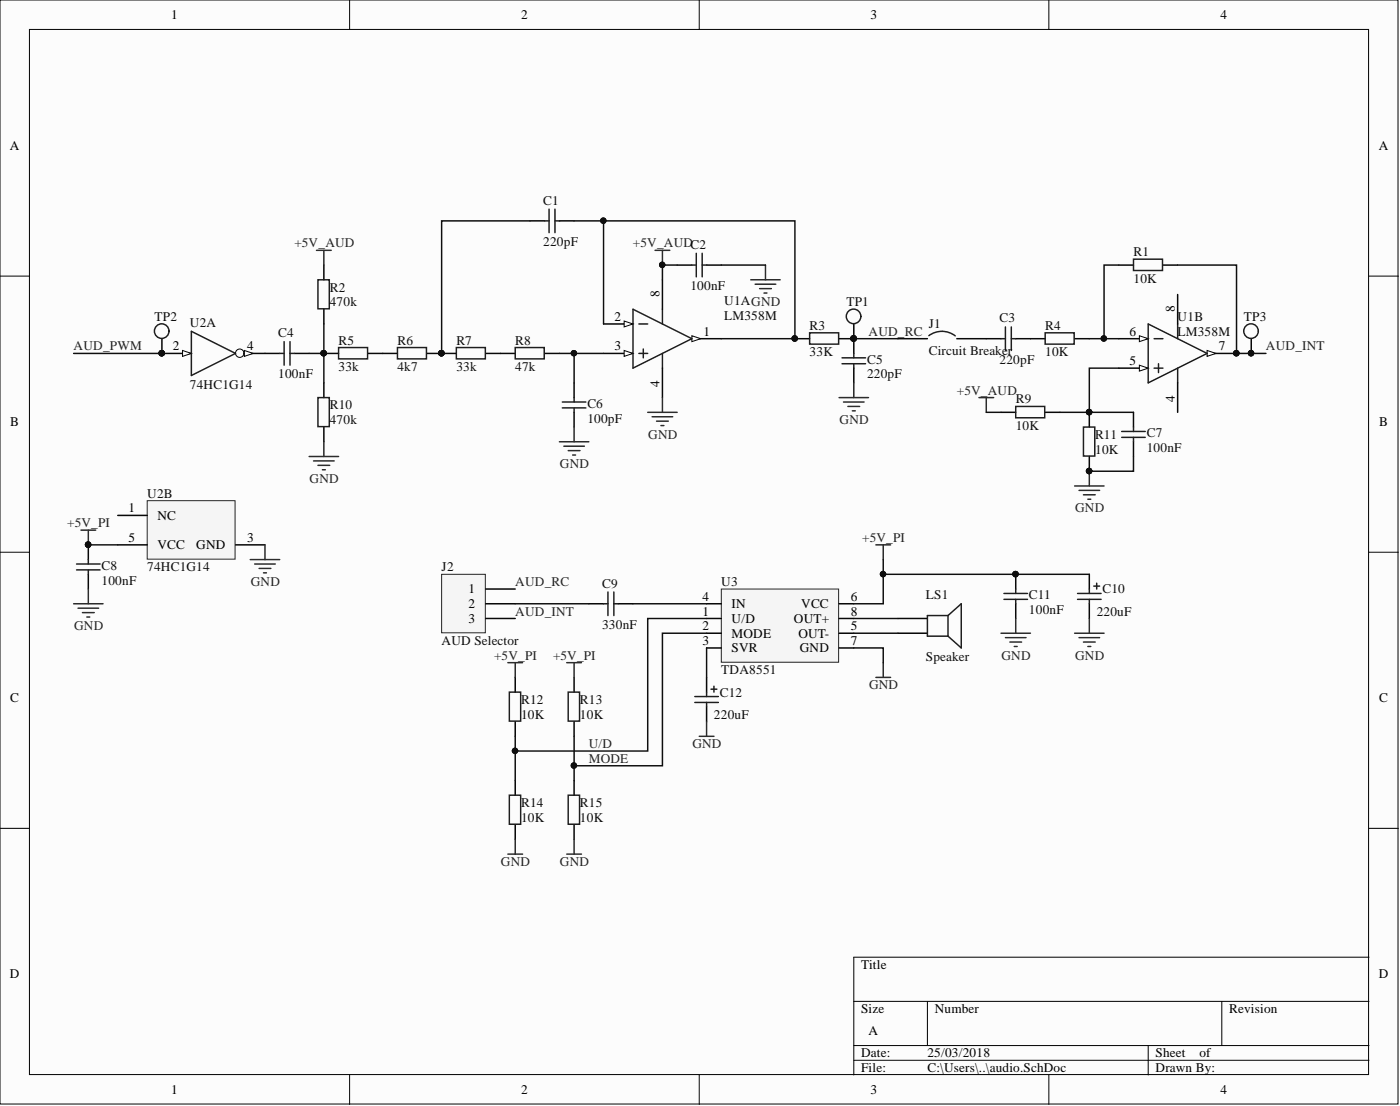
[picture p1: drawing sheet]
<svg xmlns="http://www.w3.org/2000/svg" width="241mm" height="190mm" viewBox="0 0 241 190" stroke-linecap="round" stroke-linejoin="round" font-family="sans-serif">
<defs><g id="words">
<g font-size="2.3">
<text x="29.5" y="3.3">1</text>
<text x="89.8" y="3.3">2</text>
<text x="150" y="3.3">3</text>
<text x="210.3" y="3.3">4</text>
<text x="1.7" y="25.8">A</text>
<text x="237.7" y="25.8">A</text>
<text x="113.7" y="51.2" transform="rotate(-90 113.7 51.2)">8</text>
<text x="202.5" y="53.8" transform="rotate(-90 202.5 53.8)">8</text>
<text x="105.9" y="55.3">2</text>
<text x="121.3" y="57.8">1</text>
<text x="194.7" y="57.8">6</text>
<text x="29.8" y="60.4">2</text>
<text x="42.6" y="60.4">4</text>
<text x="105.9" y="60.4">3</text>
<text x="194.7" y="62.9">5</text>
<text x="210.1" y="60.4">7</text>
<text x="113.7" y="66.6" transform="rotate(-90 113.7 66.6)">4</text>
<text x="202.5" y="69.2" transform="rotate(-90 202.5 69.2)">4</text>
<text x="1.8" y="73.4">B</text>
<text x="237.7" y="73.4">B</text>
<text x="22.2" y="88.3">1</text>
<text x="27.1" y="89.5">NC</text>
<text x="22.2" y="93.3">5</text>
<text x="27.1" y="94.6">VCC</text>
<text x="33.8" y="94.6">GND</text>
<text x="42.6" y="93.3">3</text>
<text x="80.8" y="102.2">1</text>
<text x="80.8" y="104.8">2</text>
<text x="80.8" y="107.3">3</text>
<text x="121.1" y="103.5">4</text>
<text x="121.1" y="106">1</text>
<text x="126.1" y="104.8">IN</text>
<text x="126.1" y="107.3">U/D</text>
<text x="136.8" y="107.3">OUT+</text>
<text x="138.1" y="104.8">VCC</text>
<text x="146.7" y="103.5">6</text>
<text x="146.7" y="106">8</text>
<text x="121.1" y="111.1">3</text>
<text x="121.1" y="108.6">2</text>
<text x="126.1" y="112.4">SVR</text>
<text x="126.1" y="109.8">MODE</text>
<text x="137.6" y="109.8">OUT-</text>
<text x="137.9" y="112.4">GND</text>
<text x="146.7" y="108.6">5</text>
<text x="146.7" y="111.1">7</text>
<text x="1.8" y="120.9">C</text>
<text x="237.7" y="120.9">C</text>
<text x="148.4" y="166.9">Title</text>
<text x="1.7" y="168.5">D</text>
<text x="237.7" y="168.5">D</text>
<text x="148.4" y="174.5">Size</text>
<text x="149.7" y="178.3">A</text>
<text x="161.1" y="174.5">Number</text>
<text x="211.9" y="174.5">Revision</text>
<text x="148.4" y="182.1">Date:</text>
<text x="148.4" y="184.7">File:</text>
<text x="159.8" y="182.1">25/03/2018</text>
<text x="159.8" y="184.7">C:\Users\..\audio.SchDoc</text>
<text x="199.2" y="182.1">Sheet</text>
<text x="199.2" y="184.7">Drawn By:</text>
<text x="206.7" y="182.1">of</text>
<text x="29.5" y="188.5">1</text>
<text x="89.8" y="188.5">2</text>
<text x="150" y="188.5">3</text>
<text x="210.3" y="188.5">4</text>
</g>
<g font-size="2.3" fill="#0e0e0e">
<text x="93.6" y="35.3">C1</text>
<text x="93.6" y="42.4">220pF</text>
<text x="195.4" y="44.1">R1</text>
<text x="56.8" y="52.8">470k</text>
<text x="56.8" y="50.2">R2</text>
<text x="119" y="50">100nF</text>
<text x="124.8" y="52.5">U1AGND</text>
<text x="145.9" y="52.8">TP1</text>
<text x="195.4" y="48.7">10K</text>
<text x="26.6" y="55.3">TP2</text>
<text x="32.7" y="56.3">U2A</text>
<text x="48" y="58.1">C4</text>
<text x="58.4" y="59.4">R5</text>
<text x="68.5" y="59.4">R6</text>
<text x="78.7" y="59.4">R7</text>
<text x="88.8" y="59.4">R8</text>
<text x="124.8" y="55">LM358M</text>
<text x="139.5" y="56.8">R3</text>
<text x="160.1" y="56.6">J1</text>
<text x="172.3" y="55.5">C3</text>
<text x="180.1" y="56.8">R4</text>
<text x="203" y="55.3">U1B</text>
<text x="203" y="57.8">LM358M</text>
<text x="214.4" y="55.3">TP3</text>
<text x="48" y="65.2">100nF</text>
<text x="58.4" y="63.9">33k</text>
<text x="68.5" y="63.9">4k7</text>
<text x="78.7" y="63.9">33k</text>
<text x="88.8" y="63.9">47k</text>
<text x="139.5" y="61.4">33K</text>
<text x="149.4" y="65.2">220pF</text>
<text x="149.4" y="62.6">C5</text>
<text x="160.1" y="61.1">Circuit Breaker</text>
<text x="172.3" y="62.6">220pF</text>
<text x="180.1" y="61.4">10K</text>
<text x="32.7" y="67">74HC1G14</text>
<text x="56.8" y="70.5">R10</text>
<text x="101.2" y="70.3">C6</text>
<text x="175.1" y="69.5">R9</text>
<text x="56.8" y="73">470k</text>
<text x="101.2" y="72.8">100pF</text>
<text x="175.1" y="74.1">10K</text>
<text x="188.8" y="75.6">R11</text>
<text x="197.6" y="77.9">100nF</text>
<text x="197.6" y="75.3">C7</text>
<text x="188.8" y="78.1">10K</text>
<text x="25.4" y="85.7">U2B</text>
<text x="17.5" y="100.7">100nF</text>
<text x="17.5" y="98.2">C8</text>
<text x="25.4" y="98.4">74HC1G14</text>
<text x="76.1" y="98.4">J2</text>
<text x="103.8" y="101.2">C9</text>
<text x="124.3" y="101">U3</text>
<text x="159.6" y="103.2">LS1</text>
<text x="177.4" y="105.8">100nF</text>
<text x="177.4" y="103.2">C11</text>
<text x="189" y="106">220uF</text>
<text x="190" y="102.2">C10</text>
<text x="76.1" y="111.1">AUD Selector</text>
<text x="103.8" y="108.3">330nF</text>
<text x="159.6" y="113.9">Speaker</text>
<text x="124.1" y="120">C12</text>
<text x="124.3" y="116.2">TDA8551</text>
<text x="89.8" y="123.8">10K</text>
<text x="89.8" y="121.2">R12</text>
<text x="100" y="123.8">10K</text>
<text x="100" y="121.2">R13</text>
<text x="123.1" y="123.8">220uF</text>
<text x="89.8" y="141.5">10K</text>
<text x="89.8" y="139">R14</text>
<text x="100" y="141.5">10K</text>
<text x="100" y="139">R15</text>
</g>
<g font-size="2.3" fill="#262626">
<text x="50.7" y="42.6">+5V_AUD</text>
<text x="109.1" y="42.6">+5V_AUDC2</text>
<text x="149.7" y="57.8">AUD_RC</text>
<text x="12.7" y="60.4">AUD_PWM</text>
<text x="218.2" y="60.4">AUD_INT</text>
<text x="164.9" y="68">+5V_AUD</text>
<text x="111.7" y="75.6">GND</text>
<text x="144.7" y="73">GND</text>
<text x="53.4" y="83.2">GND</text>
<text x="96.5" y="80.7">GND</text>
<text x="185.3" y="88.3">GND</text>
<text x="11.6" y="90.8">+5V_PI</text>
<text x="148.6" y="93.3">+5V_PI</text>
<text x="43.2" y="101">GND</text>
<text x="88.8" y="101">AUD_RC</text>
<text x="88.8" y="106">AUD_INT</text>
<text x="12.8" y="108.6">GND</text>
<text x="85.2" y="113.6">+5V_PI</text>
<text x="95.3" y="113.6">+5V_PI</text>
<text x="172.6" y="113.6">GND</text>
<text x="185.3" y="113.6">GND</text>
<text x="149.8" y="118.7">GND</text>
<text x="101.5" y="128.9">U/D</text>
<text x="101.5" y="131.4">MODE</text>
<text x="119.3" y="128.9">GND</text>
<text x="86.3" y="149.1">GND</text>
<text x="96.5" y="149.1">GND</text>
</g>
</g></defs>
<g fill="#fcfcfc" stroke="#000" stroke-width=".17">
<path d="M0 0h241v190.2h-241z"/>
<path d="M5.1 5.1h230.8v180h-230.8z"/>
</g>
<g fill="none" stroke="#000" stroke-width=".17">
<path d="M60.3 0v5.1M120.5 0v5.1M180.8 0v5.1M0 47.6h5.1M236 47.6h5M0 95.1h5.1M236 95.1h5M0 142.7h5.1M236 142.7h5M147.2 172.5h88.8M159.8 172.5v7.6M210.6 172.5v7.6"/>
<path d="M236 164.9h-88.8v20.3M60.3 185.2v5M120.5 185.2v5M147.2 180.1h88.8M147.2 182.6h88.8M180.8 185.2v5M197.9 180.1v5.1"/>
</g>
<path d="M104 60.9h5.1" fill="none" stroke="#000" stroke-width=".25"/>
<path d="M107.6 60.4l1.5 .5-1.5 .5z" fill="#fcfcfc"/>
<path d="M107.6 60.4l1.5 .5-1.5 .5z" fill="none" stroke="#000" stroke-width=".17"/>
<path d="M104 55.8h5.1" fill="none" stroke="#000" stroke-width=".25"/>
<path d="M107.6 55.3l1.5 .5-1.5 .5z" fill="#fcfcfc"/>
<path d="M107.6 55.3l1.5 .5-1.5 .5z" fill="none" stroke="#000" stroke-width=".17"/>
<path d="M119.2 58.3h5.1" fill="none" stroke="#000" stroke-width=".25"/>
<path d="M119.2 57.8l1.6 .5-1.6 .5z" fill="#fcfcfc"/>
<path d="M119.2 57.8l1.6 .5-1.6 .5z" fill="none" stroke="#000" stroke-width=".17"/>
<path d="M109.1 53.3l10.1 5-10.1 5.1zM110.1 55.8h1.5M114.2 53.3v2.5M110.1 60.9h1.5M110.9 60.1v1.5M114.2 60.9v2.5" fill="none" stroke="#1c1c1c" stroke-width=".25"/>
<path d="M114.2 48.2v5.1M192.8 58.3h5.1M114.2 63.4v5.1" fill="none" stroke="#000" stroke-width=".25"/>
<path d="M196.4 57.8l1.5 .5-1.5 .5z" fill="#fcfcfc"/>
<path d="M196.4 57.8l1.5 .5-1.5 .5z" fill="none" stroke="#000" stroke-width=".17"/>
<path d="M192.8 63.4h5.1" fill="none" stroke="#000" stroke-width=".25"/>
<path d="M196.4 62.9l1.5 .5-1.5 .5z" fill="#fcfcfc"/>
<path d="M196.4 62.9l1.5 .5-1.5 .5z" fill="none" stroke="#000" stroke-width=".17"/>
<path d="M208.1 60.9h5" fill="none" stroke="#000" stroke-width=".25"/>
<path d="M208.1 60.4l1.5 .5-1.5 .5z" fill="#fcfcfc"/>
<path d="M208.1 60.4l1.5 .5-1.5 .5z" fill="none" stroke="#000" stroke-width=".17"/>
<g fill="#0e0e0e" stroke="#0e0e0e" stroke-width=".17">
<circle cx="213.1" cy="60.8" r=".47"/>
<circle cx="114.1" cy="45.6" r=".47"/>
<circle cx="55.8" cy="60.8" r=".47"/>
<circle cx="76.1" cy="60.8" r=".47"/>
<circle cx="147.1" cy="58.3" r=".47"/>
<circle cx="137" cy="58.3" r=".47"/>
<circle cx="187.7" cy="71" r=".47"/>
<circle cx="187.7" cy="81.1" r=".47"/>
</g>
<g fill="none" stroke="#1c1c1c" stroke-width=".25">
<path d="M93.9 38h.7M94.6 36v4.1M95.7 36v4.1M95.7 38h.7M49 58.8v4.1M50 58.8v4.1M54.8 48.2h2v5h-2zM58.4 59.9h5v1.9h-5zM68.5 59.9h5v1.9h-5zM78.7 59.9h5v1.9h-5zM88.8 59.9h5v1.9h-5zM119.2 45.7h.8"/>
<path d="M120 43.6v4.1M121 43.6v4.1M121 45.7h.8M139.5 57.3h5v2h-5zM160.1 57.8a3.8 3.8 0 0 1 4.5 .1M172.5 58.3h.8M173.3 56.3v4.1M174.3 58.3h.8M174.3 56.3v4.1M180.1 57.3h5v2h-5zM195.4 44.6h5v2h-5zM197.9 55.8l10.2 5.1-10.2 5z"/>
<path d="M198.9 58.3h1.5M203 55.8v2.5M48.2 60.9h.8M50 60.9h.7M54.8 68.5h2v5h-2zM96.9 70.3h4.1M96.9 69.2h4.1M99 68.5v.7M99 70.3v.7M145.1 61.6h4.1M145.1 62.6h4.1M147.2 60.9v.7"/>
<path d="M147.2 62.6v.8M175.1 70h5v2h-5zM186.7 73.6h2v5h-2zM193.3 75.3h4.1M193.3 74.3h4.1M195.4 73.6v.7M195.4 75.3v.8M198.9 63.4h1.5M199.7 62.6v1.6M203 63.4v2.5"/>
</g>
<g fill="none" stroke="#000" stroke-width=".25">
<path d="M91.3 38h2.6M96.4 38h2.6M55.8 45.7v2.5M55.8 53.3v2.5M116.7 45.7h2.5M121.8 45.7h2.5M137 58.3h2.5M144.6 58.3h2.6v2.6M154.8 58.3h5M164.9 58.3h7.6M175.1 58.3h5M185.2 58.3h2.6"/>
<path d="M192.8 45.7h2.6M200.4 45.7h2.6M203 50.7v5.1M45.7 60.9h2.5M50.7 60.9h2.6M55.8 60.9h2.6M55.8 65.9v2.6M55.8 73.6v2.5M63.4 60.9h5.1M73.6 60.9h5.1M83.7 60.9h5.1M93.9 60.9h2.5"/>
<path d="M99 65.9v2.6M99 71v2.6M147.2 63.4v2.5M172.5 71h2.6M180.1 71h2.6M187.8 71v2.6M187.8 78.6v2.6M195.4 71v2.6M195.4 76.1v2.5M203 65.9v5.1"/>
</g>
<g fill="none" stroke="#262626" stroke-width=".25">
<path d="M54.5 43.1h2.6M55.8 43.1v2.6M112.9 43.1h2.5M114.2 43.1v2.6M129.4 48.2h5.1M130.2 49h3.5M130.9 49.7h2M131.7 50.5h.5M131.9 45.7v2.5M53.3 78.6h5.1M54 79.4h3.6M55.8 76.1v2.5"/>
<path d="M96.4 76.1h5.1M97.2 76.9h3.5M97.9 77.6h2.1M98.7 78.4h.5M99 73.6v2.5M111.6 71h5.1M112.4 71.8h3.6M113.2 72.5h2M113.9 73.3h.5M114.2 68.5v2.5M144.6 68.5h5.1M145.4 69.2h3.5"/>
<path d="M146.1 70h2.1M146.9 70.8h.5M147.2 65.9v2.6M54.8 80.2h2M55.6 80.9h.5M185.2 83.7h5.1M186 84.5h3.5M186.7 85.2h2.1M187.5 86h.5M187.8 81.2v2.5"/>
</g>
<path d="M76.1 98.9h7.6v10.1h-7.6z" fill="#f5f5f5" stroke="#262626" stroke-width=".17"/>
<path d="M83.7 101.5h5.1M83.7 104h5.1M83.7 106.5h5.1M101.5 104h2.5M106.6 104h2.5" fill="none" stroke="#000" stroke-width=".25"/>
<path d="M104 104h.8M104.8 102v4M105.8 102v4M105.8 104h.8" fill="none" stroke="#1c1c1c" stroke-width=".25"/>
<path d="M168.7 68.5h2.6M170 68.5v2.5" fill="none" stroke="#262626" stroke-width=".25"/>
<path d="M124.3 101.5h20.2v12.6h-20.2z" fill="#f5f5f5" stroke="#262626" stroke-width=".17"/>
<g fill="none" stroke="#000" stroke-width=".25">
<path d="M40.6 60.9h5.1M88.8 116.7v2.5M99 116.7v2.5M121.8 104h2.5M121.8 106.5h2.5M121.8 109.1h2.5M121.8 111.6h2.5M121.8 116.7v2.5M144.6 104h2.6M144.6 106.5h2.6M144.6 109.1h2.6M144.6 111.6h2.6"/>
<path d="M154.8 106.5h5M154.8 109.1h5M88.8 124.3v2.5M88.8 134.4v2.6M99 124.3v2.5M99 134.4v2.6M121.8 121.8v2.5M88.8 142v2.6M99 142v2.6"/>
</g>
<g fill="none" stroke="#262626" stroke-width=".25">
<path d="M151 93.8h2.5M152.2 93.8v2.6M87.5 114.1h2.6M88.8 114.1v2.6M97.7 114.1h2.5M99 114.1v2.6M151 116.7h2.5M152.2 114.1v2.6M120.5 126.8h2.6M121.8 124.3v2.5M87.5 147.1h2.6M88.8 144.6v2.5"/>
<path d="M97.7 147.1h2.5M99 144.6v2.5"/>
</g>
<g fill="none" stroke="#1c1c1c" stroke-width=".25">
<path d="M87.8 119.2h1.9v5h-1.9zM97.9 119.2h2v5h-2zM119.8 120h4M121.8 119.2v.8M122.5 118.7h1.1M123.1 118.2v1M163.4 106l2.3-2v7.6l-2.3-2M163.4 106v3.6M163.4 106h-3.6v3.6h3.6M87.8 137h1.9v5h-1.9zM97.9 137h2v5h-2zM119.8 121h4"/>
<path d="M121.8 121v.8"/>
</g>
<circle cx="41.3" cy="60.8" r=".72" fill="#fcfcfc" stroke="#000" stroke-width=".17"/>
<path d="M42.1 60.4l1.5 .5-1.5 .5z" fill="#fcfcfc"/>
<path d="M42.1 60.4l1.5 .5-1.5 .5z" fill="none" stroke="#000" stroke-width=".17"/>
<path d="M27.9 60.9h5.1" fill="none" stroke="#000" stroke-width=".25"/>
<path d="M31.5 60.4l1.5 .5-1.5 .5z" fill="#fcfcfc"/>
<path d="M31.5 60.4l1.5 .5-1.5 .5z" fill="none" stroke="#000" stroke-width=".17"/>
<circle cx="27.9" cy="60.8" r=".47" fill="#0e0e0e" stroke="#0e0e0e" stroke-width=".17"/>
<path d="M33 57.1l7.6 3.8-7.6 3.8z" fill="none" stroke="#1c1c1c" stroke-width=".25"/>
<path d="M25.4 86.2h15.1v10.1h-15.1z" fill="#f5f5f5" stroke="#262626" stroke-width=".17"/>
<path d="M27.9 58.3v2.6M147.2 55.8v2.5M215.7 58.3v2.6M15.2 93.8v2.6M15.2 98.9v2.6M20.3 93.8h5.1M20.3 88.8h5.1M40.6 93.8h5.1M175.1 98.9v2.6M187.8 98.9v2.6M175.1 104v2.5M187.8 104v2.5" fill="none" stroke="#000" stroke-width=".25"/>
<g fill="none" stroke="#262626" stroke-width=".25">
<path d="M14 91.3h2.5M15.2 91.3v2.5M43.1 96.4h5.1M43.9 97.1h3.5M44.7 97.9h2M45.4 98.7h.5M45.7 93.8v2.6M12.7 104h5.1M13.4 104.8h3.6M14.2 105.5h2M15 106.3h.5M15.2 101.5v2.5"/>
<path d="M172.5 109.1h5.1M173.3 109.8h3.5M174.1 110.6h2M174.8 111.4h.5M175.1 106.5v2.6M185.2 109.1h5.1M186 109.8h3.5M186.7 110.6h2.1M187.5 111.4h.5M187.8 106.5v2.6"/>
</g>
<g fill="#0e0e0e" stroke="#0e0e0e" stroke-width=".17">
<circle cx="15.2" cy="93.8" r=".47"/>
<circle cx="114.1" cy="45.6" r=".47"/>
<circle cx="104" cy="38" r=".47"/>
<circle cx="137" cy="58.3" r=".47"/>
<circle cx="98.9" cy="60.8" r=".47"/>
<circle cx="55.8" cy="60.8" r=".47"/>
<circle cx="76.1" cy="60.8" r=".47"/>
<circle cx="187.7" cy="71" r=".47"/>
<circle cx="187.7" cy="81.1" r=".47"/>
<circle cx="190.3" cy="58.3" r=".47"/>
<circle cx="147.1" cy="58.3" r=".47"/>
<circle cx="213.1" cy="60.8" r=".47"/>
<circle cx="215.6" cy="60.8" r=".47"/>
<circle cx="152.2" cy="98.9" r=".47"/>
<circle cx="88.8" cy="129.3" r=".47"/>
<circle cx="98.9" cy="131.9" r=".47"/>
<circle cx="27.9" cy="60.8" r=".47"/>
<circle cx="175" cy="98.9" r=".47"/>
</g>
<g fill="none" stroke="#1c1c1c" stroke-width=".25">
<path d="M13.2 98.2h4.1M13.2 97.1h4.1M15.2 96.4v.7M15.2 98.2v.7M173 103.2h4.1M173 102.2h4.1M175.1 101.5v.7M175.1 103.2v.8M185.7 103.2h4.1M185.7 102.2h4.1M187.8 101.5v.7M187.8 103.2v.8"/>
<path d="M188.5 101h1M189 100.4v1.1"/>
<circle cx="27.9" cy="57" r="1.26"/>
<circle cx="147.1" cy="54.5" r="1.26"/>
<circle cx="215.6" cy="57" r="1.26"/>
</g>
<g fill="none" stroke="#0e0e0e" stroke-width=".25">
<path d="M91.3 38h-15.2v22.9M99 38h5M55.8 55.8v10.1M104 55.8v-17.8h33v20.3h-12.7M116.7 45.7h-2.5v2.5M124.3 45.7h7.6M147.2 58.3h7.6M187.8 58.3h5M192.8 45.7h-2.5v12.6M203 45.7h10.1v15.2h5.1M12.7 60.9h15.2M53.3 60.9h2.5"/>
<path d="M96.4 60.9h2.6M104 60.9h-5v5M170 71h2.5M182.7 71h12.7M192.8 63.4h-5v7.6M195.4 78.6v2.6h-7.6M15.2 93.8h5.1M152.2 96.4v7.6h-5M152.2 98.9h35.6M88.8 104h12.7M109.1 104h12.7M121.8 106.5h-10.2v22.9h-22.8"/>
<path d="M121.8 109.1h-7.6v22.8h-15.2M121.8 111.6v5.1M147.2 111.6h5v2.5M147.2 106.5h7.6M147.2 109.1h7.6M88.8 126.8v7.6M99 126.8v7.6"/>
</g>
<use href="#words"/>
</svg>
